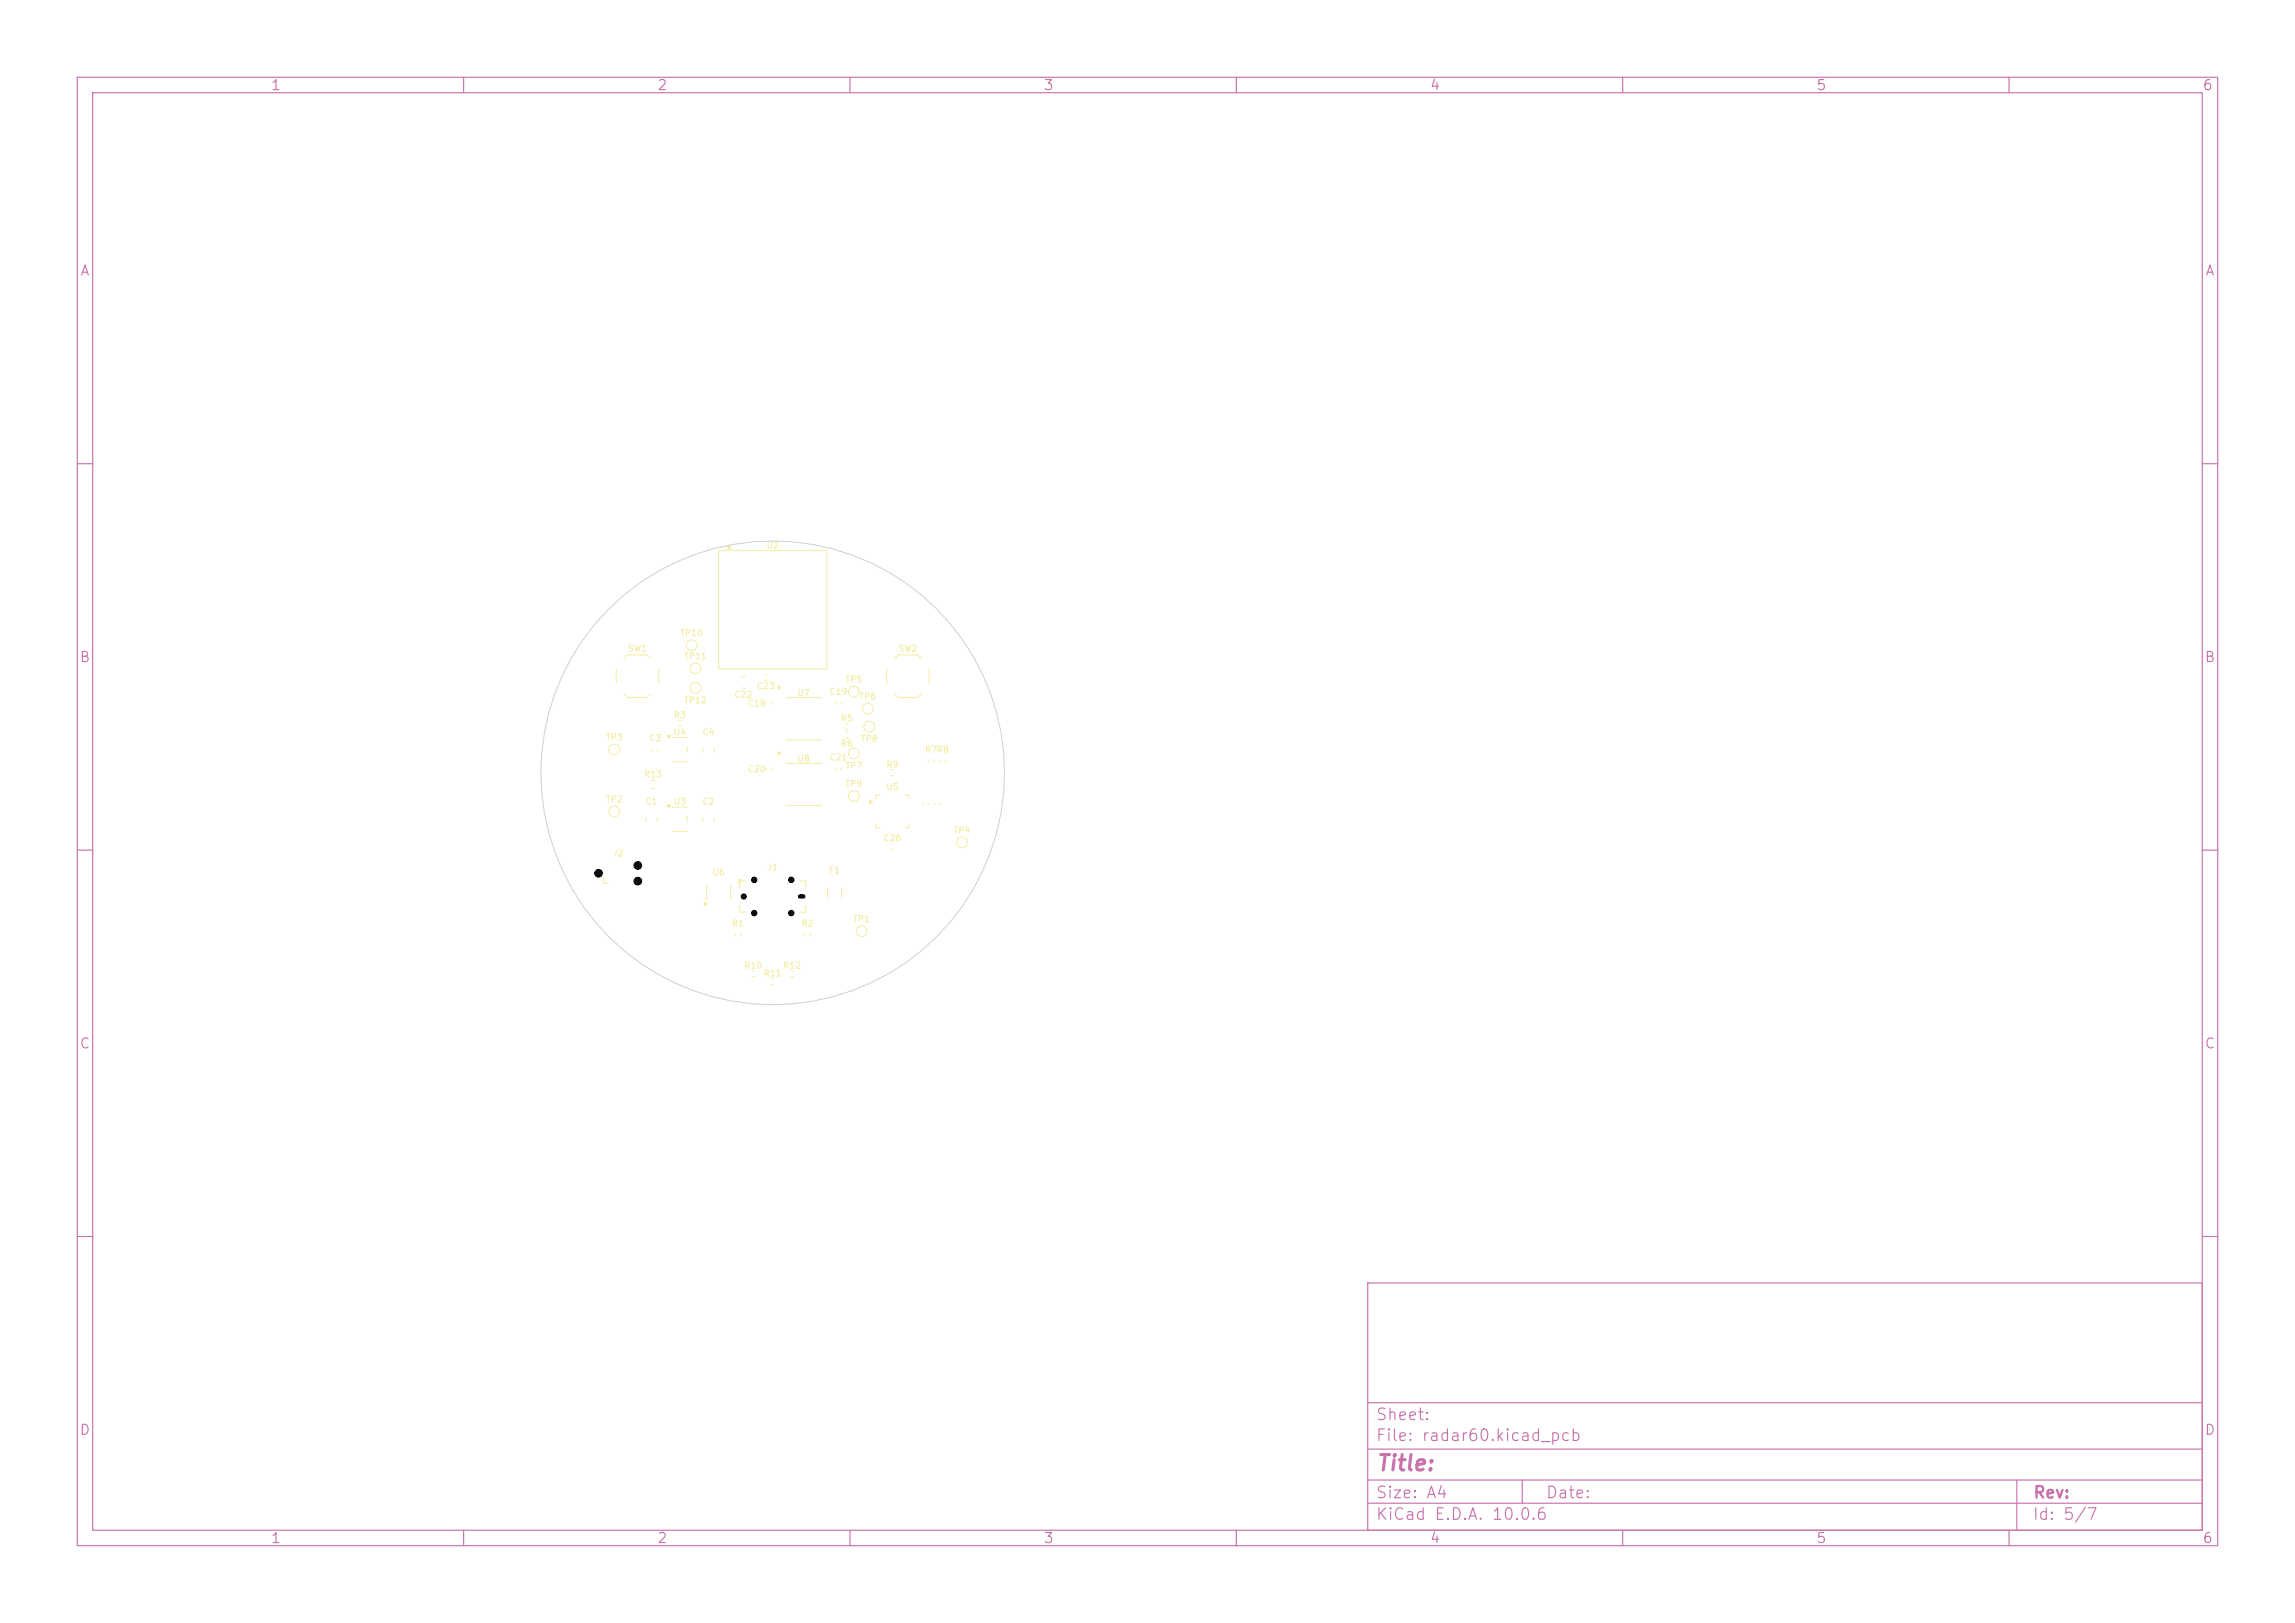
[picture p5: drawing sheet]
<svg xmlns="http://www.w3.org/2000/svg" width="297mm" height="210mm" viewBox="0 0 297 210" stroke-linecap="round" stroke-linejoin="round" font-family="sans-serif">
<defs><g id="words">
<text font-size="2" fill="#c872ab" x="178" y="190.8">Title:</text>
<g font-size="1.5" fill="#c872ab">
<text x="178" y="184.1">Sheet:</text>
<text x="178" y="186.8">File: radar60.kicad_pcb</text>
<text x="178" y="197">KiCad E.D.A. 10.0.6</text>
<text x="178" y="194.2">Size: A4</text>
<text x="200" y="194.2">Date:</text>
<text x="263" y="197">Id: 5/7</text>
<text x="263" y="194.2">Rev:</text>
</g>
<g font-size="1.3" fill="#c872ab">
<text x="35" y="12">1</text>
<text x="85" y="12">2</text>
<text x="135" y="12">3</text>
<text x="185" y="12">4</text>
<text x="235" y="12">5</text>
<text x="285" y="12">6</text>
<text x="10.3" y="36">A</text>
<text x="285.3" y="36">A</text>
<text x="10.2" y="86">B</text>
<text x="285.2" y="86">B</text>
<text x="10.2" y="136">C</text>
<text x="285.2" y="136">C</text>
<text x="10.2" y="186">D</text>
<text x="285.2" y="186">D</text>
<text x="35" y="200">1</text>
<text x="85" y="200">2</text>
<text x="135" y="200">3</text>
<text x="185" y="200">4</text>
<text x="235" y="200">5</text>
<text x="285" y="200">6</text>
</g>
<g font-size=".8" fill="#f2eda1">
<text x="99.1" y="71.2">U2</text>
<text x="88" y="82.5">TP10</text>
<text x="81.2" y="84.5">SW1</text>
<text x="88.5" y="85.5">TP11</text>
<text x="97.9" y="89.4">C23</text>
<text x="109.3" y="88.5">TP5</text>
<text x="116.2" y="84.5">SW2</text>
<text x="87.1" y="95.3">U4</text>
<text x="87.1" y="93.1">R3</text>
<text x="88.5" y="91.2">TP12</text>
<text x="90.8" y="95.3">C4</text>
<text x="95" y="90.5">C22</text>
<text x="96.7" y="91.6">C18</text>
<text x="103.1" y="90.3">U7</text>
<text x="107.3" y="90.1">C19</text>
<text x="108.7" y="93.5">R5</text>
<text x="111.1" y="90.7">TP6</text>
<text x="78.3" y="96">TP3</text>
<text x="83.3" y="100.8">R13</text>
<text x="83.9" y="96.1">C3</text>
<text x="96.7" y="100.1">C20</text>
<text x="103.1" y="98.8">U8</text>
<text x="107.3" y="98.6">C21</text>
<text x="108.7" y="96.8">R6</text>
<text x="109.3" y="99.7">TP7</text>
<text x="111.3" y="96.2">TP8</text>
<text x="114.6" y="99.5">R9</text>
<text x="119.6" y="97.6">R7R8</text>
<text x="78.3" y="104">TP2</text>
<text x="83.4" y="104.3">C1</text>
<text x="87.1" y="104.3">U3</text>
<text x="90.8" y="104.3">C2</text>
<text x="109.3" y="102">TP9</text>
<text x="114.6" y="102.4">U5</text>
<text x="79.2" y="111">J2</text>
<text x="92.1" y="113.5">U6</text>
<text x="99.2" y="112.8">J1</text>
<text x="107.2" y="113.2">F1</text>
<text x="114.3" y="109.1">C26</text>
<text x="123.3" y="108">TP4</text>
<text x="110.3" y="119.5">TP1</text>
<text x="94.6" y="120.1">R1</text>
<text x="96.3" y="125.5">R10</text>
<text x="101.3" y="125.5">R12</text>
<text x="103.6" y="120.1">R2</text>
<text x="98.8" y="126.5">R11</text>
</g>
</g></defs>
<g fill="none" stroke="#c872ab" stroke-width=".15">
<path d="M10 10h277v190h-277zM12 12h273v186h-273zM60 10v2M110 10v2M160 10v2M210 10v2M260 10v2M10 60h2M285 60h2M10 110h2M285 110h2M10 160h2"/>
<path d="M177 166h108v32h-108zM285 160h2M60 198v2M110 198v2M160 198v2M177 194.5h108M177 191.5h108M177 187.5h108M177 181.5h108M197 191.5v3M210 198v2M260 198v2"/>
<path d="M261 191.5v6.5"/>
</g>
<path d="M112.6 103.5l.3 .3-.3 .2zM113.4 106.6v.5h.5M113.9 102.9h-.5v.5M117.1 102.9h.5v.5M117.6 106.6v.5h-.5" fill="none" stroke="#f2eda1" stroke-width=".13"/>
<path d="M112.6 103.5l.3 .3-.3 .2z" fill="#f2eda1"/>
<g fill="none" stroke="#f2eda1" stroke-width=".13">
<path d="M84.4 96.9v.2M85.2 96.9v.2M99 87.3h.2M99 88.1h.2M108.1 90.9v.2M108.9 90.9v.2M109.4 93.6h.4M109.4 94.4h.4M121.6 98.3v.4M122.4 98.3v.4M86.3 104.2h.5l-.3 .3zM87.1 104.5h1.8"/>
<path d="M87.1 107.5h1.8M88.9 105.6v.8M115.4 109.1h.2M115.4 109.9h.2M102.3 125.6h.4M102.3 126.4h.4"/>
<circle cx="79.5" cy="97" r=".7"/>
<circle cx="90" cy="86.5" r=".7"/>
<circle cx="79.5" cy="105" r=".7"/>
<circle cx="124.5" cy="109" r=".7"/>
</g>
<path d="M86.3 104.2h.5l-.3 .3z" fill="#f2eda1"/>
<g fill="none" stroke="#f2eda1" stroke-width=".13">
<path d="M79.8 86.5v2M80.8 85.2l.4-.4h2.5l.5 .4M80.8 89.8l.4 .5h2.5l.5-.5M85.2 86.5v2M99.1 99.4v.2M99.9 99.4v.2M100.7 88.7l.3 .3-.3 .2zM101.7 90.3h4.6M101.7 95.7h4.6M109.4 94.7h.4M109.4 95.5h.4M83.6 105.7v.6"/>
<path d="M85 105.7v.6M120.9 103.9v.2M121.7 103.9v.2M95.1 120.8v.4M95.9 120.8v.4"/>
<circle cx="110.5" cy="97.5" r=".7"/>
<circle cx="110.5" cy="89.5" r=".7"/>
<circle cx="110.5" cy="103" r=".7"/>
<circle cx="111.5" cy="120.5" r=".7"/>
</g>
<path d="M100.7 88.7l.3 .3-.3 .2z" fill="#f2eda1"/>
<g fill="none" stroke="#f2eda1" stroke-width=".13">
<path d="M93 71.3h14v15.3h-14zM86.3 95.2h.5l-.3 .3zM87.1 95.5h1.8M87.1 98.5h1.8M88.9 96.6v.8M115.3 99.6h.4M78.1 113.6v.7h.6M84.3 101h.4M84.3 102h.4M95.7 117.1v.9h.8M96.1 113.8h-.5v.5M96.5 114h-.8v.9"/>
<path d="M103.5 114h.8v.9M104.3 117.1v.9h-.8M115.3 100.4h.4M119.4 103.9v.2M120.2 103.9v.2M99.8 126.6h.4M99.8 127.4h.4"/>
<circle cx="90" cy="89" r=".7"/>
</g>
<circle cx="94.3" cy="70.9" r=".2" fill="#f2eda1" stroke="#f2eda1" stroke-width=".13"/>
<path d="M86.3 95.2h.5l-.3 .3z" fill="#f2eda1"/>
<g fill="none" stroke="#f2eda1" stroke-width=".13">
<path d="M87.8 93.2h.4M87.8 94h.4M95.9 87.6h.6M95.9 89h.6M99.1 90.9v.2M99.9 90.9v.2M100.7 97.2l.3 .3-.3 .2zM101.7 98.8h4.6M108.1 99.4v.2M108.9 99.4v.2M120.1 98.3v.4M120.9 98.3v.4"/>
<path d="M91 105.7v.6M92.4 105.7v.6M101.7 104.2h4.6"/>
<circle cx="89.5" cy="83.5" r=".7"/>
<circle cx="112.3" cy="91.7" r=".7"/>
</g>
<path d="M100.7 97.2l.3 .3-.3 .2z" fill="#f2eda1"/>
<g fill="none" stroke="#f2eda1" stroke-width=".13">
<path d="M91 96.7v.6M92.4 96.7v.6M114.7 86.5v2M115.8 85.2l.4-.4h2.5l.5 .4M115.8 89.8l.4 .5h2.5l.5-.5M120.2 86.5v2M91.2 116.7l.3 .2-.3 .3zM91.5 114.6v1.8M94.5 114.6v1.8M107.1 114.9v1.2M108.9 114.9v1.2"/>
<circle cx="112.5" cy="94" r=".7"/>
</g>
<path d="M91.2 116.7l.3 .2-.3 .3z" fill="#f2eda1"/>
<path d="M97.3 125.6h.4M97.3 126.4h.4M104.1 120.8v.4M104.9 120.8v.4" fill="none" stroke="#f2eda1" stroke-width=".13"/>
<circle cx="100" cy="100" r="30" fill="none" stroke="#d0d2cd" stroke-width=".13"/>
<g fill="#000" stroke="#000" stroke-width=".13">
<circle cx="77.5" cy="113" r=".5"/>
<circle cx="82.5" cy="114" r=".5"/>
<circle cx="82.5" cy="112" r=".5"/>
<circle cx="96.3" cy="116" r=".33"/>
<circle cx="97.6" cy="118.2" r=".35"/>
<circle cx="97.6" cy="113.8" r=".35"/>
<circle cx="102.4" cy="118.2" r=".35"/>
<circle cx="102.4" cy="113.8" r=".35"/>
</g>
<path d="M103.5 116h.5" fill="none" stroke="#000" stroke-width=".58"/>
<use href="#words"/>
</svg>
